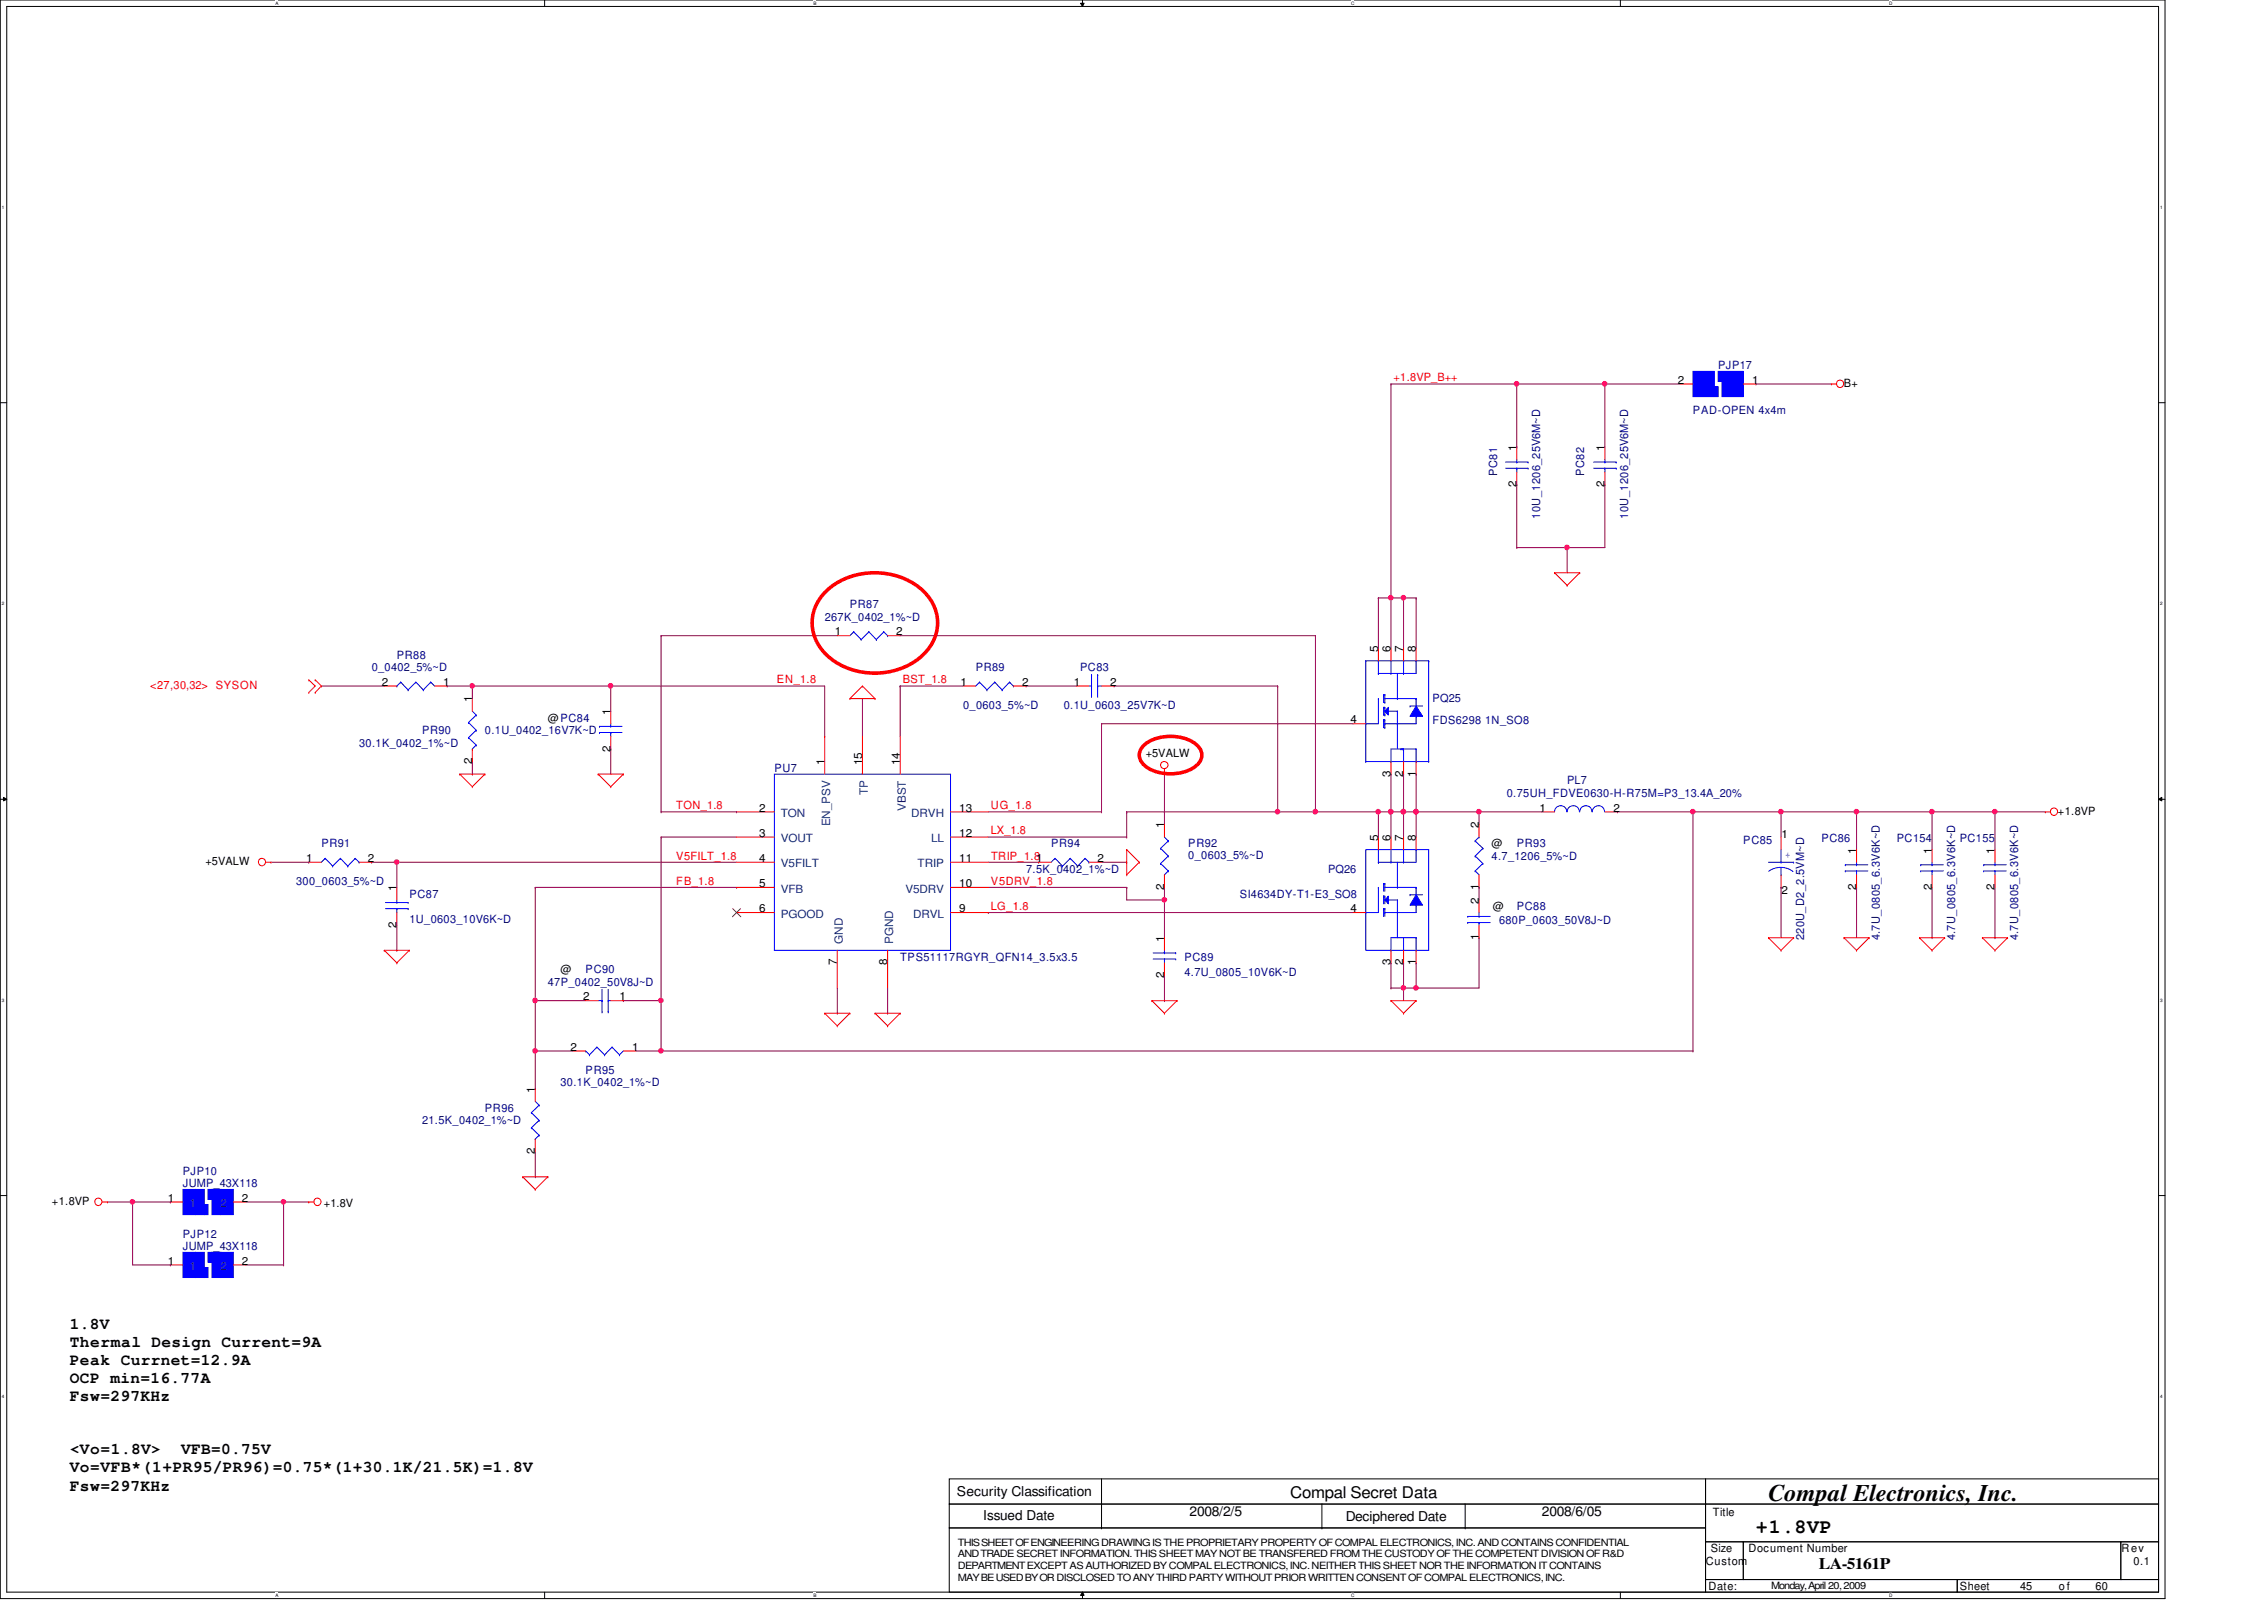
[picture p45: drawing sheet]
<svg xmlns="http://www.w3.org/2000/svg" width="297mm" height="210mm" viewBox="0 0 297 210" stroke-linecap="round" stroke-linejoin="round" font-family="sans-serif">
<defs><g id="words">
<text font-size="3.1" x="232" y="196.8">Compal Electronics, Inc.</text>
<text font-size="2.6" x="230.4" y="201.1">+1.8VP</text>
<g font-size="2.1">
<text x="9.1" y="174.3">1.8V</text>
<text x="9.1" y="176.7">Thermal Design Current=9A</text>
<text x="9.1" y="179">Peak Currnet=12.9A</text>
<text x="9.1" y="181.4">OCP min=16.77A</text>
<text x="9.1" y="183.8">Fsw=297KHz</text>
<text x="9.1" y="190.8">&lt;Vo=1.8V&gt;</text>
<text x="23.8" y="190.8">VFB=0.75V</text>
<text x="9.1" y="193.2">Vo=VFB*(1+PR95/PR96)=0.75*(1+30.1K/21.5K)=1.8V</text>
<text x="9.1" y="195.5">Fsw=297KHz</text>
<text x="169.3" y="196.5">Compal Secret Data</text>
<text x="238.6" y="205.9">LA-5161P</text>
</g>
<g font-size="1.8">
<text x="125.6" y="196.3">Security Classification</text>
<text x="129" y="199.4">Issued Date</text>
<text x="156.1" y="198.9">2008/2/5</text>
<text x="176.6" y="199.6">Deciphered Date</text>
<text x="202.3" y="198.9">2008/6/05</text>
</g>
<g font-size="1.5" fill="#f00">
<text x="182.8" y="50">+1.8VP_B++</text>
<text x="101.9" y="89.7">EN_1.8</text>
<text x="118.4" y="89.7">BST_1.8</text>
<text x="19.7" y="90.4">&lt;27,30,32&gt; SYSON</text>
<text x="88.7" y="106.2">TON_1.8</text>
<text x="130" y="106.2">UG_1.8</text>
<text x="88.7" y="112.8">V5FILT_1.8</text>
<text x="130" y="109.5">LX_1.8</text>
<text x="130" y="112.8">TRIP_1.81</text>
<text x="88.7" y="116.1">FB_1.8</text>
<text x="130" y="119.4">LG_1.8</text>
<text x="130" y="116.1">V5DRV_1.8</text>
</g>
<g font-size="1.5">
<text x="220.1" y="50.3">2</text>
<text x="229.9" y="50.3">1</text>
<text x="241.9" y="50.8">B+</text>
<text x="199" y="59.1" transform="rotate(-90 199 59.1)">1</text>
<text x="210.5" y="59.1" transform="rotate(-90 210.5 59.1)">1</text>
<text x="199" y="63.9" transform="rotate(-90 199 63.9)">2</text>
<text x="210.5" y="63.9" transform="rotate(-90 210.5 63.9)">2</text>
<text x="109.5" y="83.4">1</text>
<text x="117.6" y="83.4">2</text>
<text x="50.1" y="90">2</text>
<text x="58.2" y="90">1</text>
<text x="126" y="90">1</text>
<text x="134.1" y="90">2</text>
<text x="140.9" y="90">1</text>
<text x="145.7" y="90">2</text>
<text x="180.8" y="85.6" transform="rotate(-90 180.8 85.6)">5</text>
<text x="182.5" y="85.6" transform="rotate(-90 182.5 85.6)">6</text>
<text x="184.1" y="85.6" transform="rotate(-90 184.1 85.6)">7</text>
<text x="185.8" y="85.6" transform="rotate(-90 185.8 85.6)">8</text>
<text x="61.9" y="92.2" transform="rotate(-90 61.9 92.2)">1</text>
<text x="71.9" y="94.7">@PC84</text>
<text x="80.1" y="93.8" transform="rotate(-90 80.1 93.8)">1</text>
<text x="177.2" y="94.9">4</text>
<text x="61.9" y="100.2" transform="rotate(-90 61.9 100.2)">2</text>
<text x="80.1" y="98.6" transform="rotate(-90 80.1 98.6)">2</text>
<text x="108.2" y="100.4" transform="rotate(-90 108.2 100.4)">1</text>
<text x="113.1" y="100.4" transform="rotate(-90 113.1 100.4)">15</text>
<text x="118.1" y="100.4" transform="rotate(-90 118.1 100.4)">14</text>
<text x="150.3" y="99.3">+5VALW</text>
<text x="182.5" y="101.9" transform="rotate(-90 182.5 101.9)">3</text>
<text x="184.1" y="101.9" transform="rotate(-90 184.1 101.9)">2</text>
<text x="185.8" y="101.9" transform="rotate(-90 185.8 101.9)">1</text>
<text x="99.6" y="106.5">2</text>
<text x="125.9" y="106.5">13</text>
<text x="202" y="106.5">1</text>
<text x="211.7" y="106.5">2</text>
<text x="270" y="106.9">+1.8VP</text>
<text x="27" y="113.5">+5VALW</text>
<text x="40.2" y="113.1">1</text>
<text x="48.3" y="113.1">2</text>
<text x="99.6" y="109.8">3</text>
<text x="99.6" y="113.1">4</text>
<text x="125.9" y="109.8">12</text>
<text x="125.9" y="113.1">11</text>
<text x="144" y="113.1">2</text>
<text x="152.7" y="108.7" transform="rotate(-90 152.7 108.7)">1</text>
<text x="180.8" y="110.3" transform="rotate(-90 180.8 110.3)">5</text>
<text x="182.5" y="110.3" transform="rotate(-90 182.5 110.3)">6</text>
<text x="184.1" y="110.3" transform="rotate(-90 184.1 110.3)">7</text>
<text x="185.8" y="110.3" transform="rotate(-90 185.8 110.3)">8</text>
<text x="194" y="108.7" transform="rotate(-90 194 108.7)">2</text>
<text x="195.7" y="111.2">@</text>
<text x="233.7" y="110">1</text>
<text x="243.5" y="112" transform="rotate(-90 243.5 112)">1</text>
<text x="253.4" y="112" transform="rotate(-90 253.4 112)">1</text>
<text x="261.7" y="112" transform="rotate(-90 261.7 112)">1</text>
<text x="52" y="116.9" transform="rotate(-90 52 116.9)">1</text>
<text x="99.6" y="116.4">5</text>
<text x="99.6" y="119.7">6</text>
<text x="125.9" y="119.7">9</text>
<text x="125.9" y="116.4">10</text>
<text x="152.7" y="116.8" transform="rotate(-90 152.7 116.8)">2</text>
<text x="177.2" y="119.7">4</text>
<text x="194" y="118.6" transform="rotate(-90 194 118.6)">2</text>
<text x="194" y="116.8" transform="rotate(-90 194 116.8)">1</text>
<text x="195.9" y="119.4">@</text>
<text x="233.7" y="117.3">2</text>
<text x="243.5" y="116.8" transform="rotate(-90 243.5 116.8)">2</text>
<text x="253.4" y="116.8" transform="rotate(-90 253.4 116.8)">2</text>
<text x="261.7" y="116.8" transform="rotate(-90 261.7 116.8)">2</text>
<text x="52" y="121.7" transform="rotate(-90 52 121.7)">2</text>
<text x="152.7" y="123.5" transform="rotate(-90 152.7 123.5)">1</text>
<text x="194" y="123.4" transform="rotate(-90 194 123.4)">1</text>
<text x="73.5" y="127.7">@</text>
<text x="76.5" y="131.2">2</text>
<text x="81.3" y="131.2">1</text>
<text x="109.8" y="126.7" transform="rotate(-90 109.8 126.7)">7</text>
<text x="116.4" y="126.7" transform="rotate(-90 116.4 126.7)">8</text>
<text x="152.7" y="128.3" transform="rotate(-90 152.7 128.3)">2</text>
<text x="182.5" y="126.7" transform="rotate(-90 182.5 126.7)">3</text>
<text x="184.1" y="126.7" transform="rotate(-90 184.1 126.7)">2</text>
<text x="185.8" y="126.7" transform="rotate(-90 185.8 126.7)">1</text>
<text x="74.8" y="137.8">2</text>
<text x="82.9" y="137.8">1</text>
<text x="70.2" y="143.3" transform="rotate(-90 70.2 143.3)">1</text>
<text x="70.2" y="151.4" transform="rotate(-90 70.2 151.4)">2</text>
<text x="6.8" y="158.1">+1.8VP</text>
<text x="22" y="157.6">1</text>
<text x="31.7" y="157.6">2</text>
<text x="42.5" y="158.4">+1.8V</text>
<text x="22" y="165.9">1</text>
<text x="31.7" y="165.9">2</text>
<text x="224.4" y="203.6">Size</text>
<text x="224.7" y="198.8">Title</text>
<text x="229.4" y="203.6">Document Number</text>
<text x="278.3" y="203.6">Rev</text>
<text x="223.8" y="205.3">Custom</text>
<text x="224.2" y="208.6">Date:</text>
<text x="257.1" y="208.6">Sheet</text>
<text x="265" y="208.6">45</text>
<text x="270.1" y="208.6">o f</text>
<text x="275" y="208.6">60</text>
<text x="279.9" y="205.3">0.1</text>
</g>
<g font-size="1.5" fill="#000080">
<text x="225.4" y="48.4">PJP17</text>
<text x="222.1" y="54.4">PAD-OPEN 4x4m</text>
<text x="196.4" y="62.4" transform="rotate(-90 196.4 62.4)">PC81</text>
<text x="207.9" y="62.4" transform="rotate(-90 207.9 62.4)">PC82</text>
<text x="202.1" y="68" transform="rotate(-90 202.1 68)">10U_1206_25V6M~D</text>
<text x="213.6" y="68" transform="rotate(-90 213.6 68)">10U_1206_25V6M~D</text>
<text x="108.2" y="81.4">267K_0402_1%~D</text>
<text x="111.5" y="79.8">PR87</text>
<text x="48.8" y="88.1">0_0402_5%~D</text>
<text x="52.1" y="86.4">PR88</text>
<text x="128" y="88.1">PR89</text>
<text x="141.7" y="88.1">PC83</text>
<text x="126.4" y="93">0_0603_5%~D</text>
<text x="139.6" y="93">0.1U_0603_25V7K~D</text>
<text x="188" y="92">PQ25</text>
<text x="188" y="95">FDS6298 1N_SO8</text>
<text x="47.1" y="98">30.1K_0402_1%~D</text>
<text x="55.4" y="96.3">PR90</text>
<text x="63.6" y="96.3">0.1U_0402_16V7K~D</text>
<text x="101.6" y="101.3">PU7</text>
<text x="197.7" y="104.6">0.75UH_FDVE0630-H-R75M=P3_13.4A_20%</text>
<text x="205.6" y="102.9">PL7</text>
<text x="42.2" y="111.2">PR91</text>
<text x="137.9" y="111.2">PR94</text>
<text x="155.9" y="111.2">PR92</text>
<text x="155.9" y="112.6">0_0603_5%~D</text>
<text x="195.7" y="112.8">4.7_1206_5%~D</text>
<text x="199" y="111.2">PR93</text>
<text x="228.7" y="110.7">PC85</text>
<text x="239" y="110.5">PC86</text>
<text x="248.9" y="110.5">PC154</text>
<text x="257.1" y="110.5">PC155</text>
<text x="38.9" y="116.1">300_0603_5%~D</text>
<text x="53.7" y="117.8">PC87</text>
<text x="134.6" y="114.5">7.5K_0402_1%~D</text>
<text x="162.7" y="117.8">SI4634DY-T1-E3_SO8</text>
<text x="174.2" y="114.5">PQ26</text>
<text x="199" y="119.4">PC88</text>
<text x="53.7" y="121.1">1U_0603_10V6K~D</text>
<text x="196.7" y="121.2">680P_0603_50V8J~D</text>
<text x="236.7" y="123.4" transform="rotate(-90 236.7 123.4)">220U_D2_2.5VM~D</text>
<text x="246.6" y="123.4" transform="rotate(-90 246.6 123.4)">4.7U_0805_6.3V6K~D</text>
<text x="256.5" y="123.4" transform="rotate(-90 256.5 123.4)">4.7U_0805_6.3V6K~D</text>
<text x="264.8" y="123.4" transform="rotate(-90 264.8 123.4)">4.7U_0805_6.3V6K~D</text>
<text x="71.9" y="129.3">47P_0402_50V8J~D</text>
<text x="76.8" y="127.7">PC90</text>
<text x="118.1" y="126">TPS51117RGYR_QFN14_3.5x3.5</text>
<text x="155.4" y="126">PC89</text>
<text x="155.4" y="128">4.7U_0805_10V6K~D</text>
<text x="73.5" y="142.5">30.1K_0402_1%~D</text>
<text x="76.8" y="140.9">PR95</text>
<text x="55.4" y="147.5">21.5K_0402_1%~D</text>
<text x="63.6" y="145.8">PR96</text>
<text x="24" y="154.1">PJP10</text>
<text x="24" y="155.7">JUMP_43X118</text>
<text x="24" y="162.3">PJP12</text>
<text x="24" y="164">JUMP_43X118</text>
</g>
<g font-size="1.5" fill="#004080">
<text x="102.4" y="107.2">TON</text>
<text x="113.9" y="104.4" transform="rotate(-90 113.9 104.4)">TP</text>
<text x="118.8" y="106.4" transform="rotate(-90 118.8 106.4)">VBST</text>
<text x="119.5" y="107.2">DRVH</text>
<text x="102.4" y="110.5">VOUT</text>
<text x="102.4" y="113.8">V5FILT</text>
<text x="108.9" y="108.4" transform="rotate(-90 108.9 108.4)">EN_PSV</text>
<text x="120.4" y="113.8">TRIP</text>
<text x="122.2" y="110.5">LL</text>
<text x="102.4" y="117.1">VFB</text>
<text x="118.8" y="117.1">V5DRV</text>
<text x="102.4" y="120.4">PGOOD</text>
<text x="110.6" y="123.8" transform="rotate(-90 110.6 123.8)">GND</text>
<text x="117.2" y="123.8" transform="rotate(-90 117.2 123.8)">PGND</text>
<text x="119.8" y="120.4">DRVL</text>
<text x="24.8" y="158.4">1</text>
<text x="28.9" y="158.4">2</text>
<text x="24.8" y="166.6">1</text>
<text x="28.9" y="166.6">2</text>
</g>
<text font-size="1.5" fill="#00f" x="234.2" y="112.5">+</text>
<g font-size="1.3">
<text x="125.7" y="202.8">THIS SHEET OF ENGINEERING DRAWING IS THE PROPRIETARY PROPERTY OF COMPAL ELECTRONICS, INC. AND CONTAINS CONFIDENTIAL</text>
<text x="125.7" y="204.3">AND TRADE SECRET INFORMATION. THIS SHEET MAY NOT BE TRANSFERED FROM THE CUSTODY OF THE COMPETENT DIVISION OF R&amp;D</text>
<text x="125.7" y="205.8">DEPARTMENT EXCEPT AS AUTHORIZED BY COMPAL ELECTRONICS, INC. NEITHER THIS SHEET NOR THE INFORMATION ITCONTAINS</text>
<text x="125.7" y="207.3">MAY BE USED BY OR DISCLOSED TO ANY THIRD PARTY WITHOUT PRIOR WRITTEN CONSENT OF COMPAL ELECTRONICS, INC.</text>
<text x="232.4" y="208.4">Monday, April 20, 2009</text>
</g>
<g font-size=".6">
<text x="36.1" y=".6">A</text>
<text x="106.7" y=".6">B</text>
<text x="177.3" y=".6">C</text>
<text x="247.9" y=".6">D</text>
<text x=".3" y="27.4">1</text>
<text x="283.4" y="27.4">1</text>
<text x=".3" y="79.4">2</text>
<text x="283.4" y="79.4">2</text>
<text x=".3" y="131.4">3</text>
<text x="283.4" y="131.4">3</text>
<text x=".3" y="183.4">4</text>
<text x="283.4" y="183.4">4</text>
<text x="36.1" y="209.5">A</text>
<text x="106.7" y="209.5">B</text>
<text x="177.3" y="209.5">C</text>
<text x="247.9" y="209.5">D</text>
</g>
</g></defs>
<path d="M0 0h284.1v209.7h-284.1zM.9 .8h282.3v208.1h-282.3z" fill="none" stroke="#000" stroke-width=".13"/>
<g fill="#fff">
<path d="M36.1 .1h.4v.7h-.4z"/>
<path d="M36.1 209h.4v.6h-.4z"/>
</g>
<path d="M71.5 0v.8M71.5 208.9v.8" fill="none" stroke="#000" stroke-width=".13"/>
<g fill="#fff">
<path d="M106.7 .1h.4v.7h-.4z"/>
<path d="M106.7 209h.4v.6h-.4z"/>
</g>
<path d="M141.8 .4h.4l-.2 .4zM142 0v.8M142 208.9l.2 .4h-.4zM142 208.9v.8" fill="none" stroke="#000" stroke-width=".13"/>
<path d="M141.8 .4h.4l-.2 .4zM142 208.9l.2 .4h-.4z" fill="#000"/>
<g fill="#fff">
<path d="M177.3 .1h.4v.7h-.4z"/>
<path d="M177.3 209h.4v.6h-.4z"/>
</g>
<path d="M212.6 0v.8M212.6 208.9v.8" fill="none" stroke="#000" stroke-width=".13"/>
<g fill="#fff">
<path d="M247.9 .1h.3v.7h-.3z"/>
<path d="M247.9 209h.3v.6h-.3z"/>
<path d="M.3 26.8h.2v.7h-.2z"/>
<path d="M283.4 26.8h.3v.7h-.3z"/>
<path d="M.3 78.8h.2v.7h-.2z"/>
<path d="M283.4 78.8h.3v.7h-.3z"/>
</g>
<path d="M0 52.8h.9M283.2 52.8h.9" fill="none" stroke="#000" stroke-width=".13"/>
<g fill="#fff">
<path d="M.3 130.9h.2v.6h-.2z"/>
<path d="M283.4 130.9h.3v.6h-.3z"/>
</g>
<path d="M0 104.9h.9M.5 104.6l.4 .3-.4 .2zM283.2 104.9l.4-.3v.5zM283.2 104.9h.9" fill="none" stroke="#000" stroke-width=".13"/>
<path d="M.5 104.6l.4 .3-.4 .2zM283.2 104.9l.4-.3v.5z" fill="#000"/>
<g fill="#fff">
<path d="M.3 182.8h.2v.7h-.2z"/>
<path d="M283.4 182.8h.3v.7h-.3z"/>
</g>
<g fill="none" stroke="#000" stroke-width=".13">
<path d="M0 156.8h.9M283.2 156.8h.9M124.5 194h99.3v3.3h-99.3zM124.5 197.3h99.3v3.1h-99.3zM144.5 197.3h.1M144.5 194v6.4M173.4 197.3v3.1M192.2 197.3v3.1M223.8 194h59.4v3.3h-59.4zM223.8 197.3h59.4v5h-59.4zM124.5 200.4h99.3v8.5h-99.3zM144.5 200.4h.1"/>
<path d="M173.4 200.4h.1M192.2 200.4h.1M223.8 202.3h4.9v4.9h-4.9zM223.8 207.2h33v1.7h-33zM228.7 202.3h49.6v4.9h-49.6zM256.8 207.2h26.4v1.7h-26.4zM278.3 202.3h4.9v4.9h-4.9z"/>
</g>
<g fill="none" stroke="#800040" stroke-width=".13">
<path d="M182.5 50.4h.1M182.5 50.4v34.6M182.5 50.4h38M199 58.6h.1M199 50.4h.1M199 50.4v8.2M210.6 50.4h.1M210.6 50.4v8.2M230.4 50.4h.1M230.4 50.4h9.9M180.8 78.4h.1M180.8 78.4h5"/>
<path d="M180.8 78.4v6.6M182.5 78.4h.1M184.1 78.4h.1M184.1 78.4v6.6M185.8 78.4h.1M185.8 78.4v6.6M199 63.6h.1M199 71.8h.1M199 63.6v8.2M205.6 71.8h.1M205.6 71.8v3.3M210.6 63.6h.1"/>
<path d="M210.6 63.6v8.2h-11.6M42.2 90h.1M42.2 90h8.2M58.7 90h.1M58.7 90h49.5v6.6M62 90h.1M62 90v1.7M62 99.9v1.7M80.1 90h.1M80.1 98.3h.1M80.1 90v3.3M80.1 98.3v3.3"/>
<path d="M86.7 83.4h.1M86.7 83.4h23.2M86.7 83.4v23.1M108.2 96.6h.1M113.2 91.7h.1M113.2 91.7v4.9M118.1 90h.1M118.1 90h8.3M118.1 90v6.6M118.1 83.4h54.5M134.6 90h.1M134.6 90h6.6"/>
<path d="M144.5 95h.1M144.5 95h33M144.5 95v11.5M146.2 90h.1M146.2 90h21.4M167.6 90h.1M167.6 90v16.5M172.6 83.4h.1M172.6 83.4v23.1M35.6 113.1h4.9M40.5 113.1h.1M48.8 113.1h.1"/>
<path d="M48.8 113.1h47.8M52.1 113.1h.1M52.1 113.1v3.3M62 101.6h.1M70.2 116.4h.1M70.2 116.4h26.4M70.2 116.4v26.4M86.7 106.5h.1M86.7 109.8h.1M86.7 106.5h9.9M86.7 109.8h9.9M86.7 109.8v28.1"/>
<path d="M96.6 106.5h.1M96.6 116.4h.1M129.7 119.7h.1M129.7 106.5h14.8M129.7 119.7h47.8M129.7 113.1h6.6M129.7 116.4h18.1M129.7 109.8h18.1M136.3 113.1h.1M144.5 106.5h.1M144.5 113.1h3.3M147.8 113.1h.1"/>
<path d="M147.8 116.4h.1M147.8 109.8h.1M147.8 106.5h.1M147.8 106.5h54.5M147.8 106.5v3.3M147.8 116.4v1.7h5M152.8 101.6h.1M152.8 118.1h.1M152.8 101.6v6.6M152.8 116.4v6.6M167.6 106.5h.1M172.6 106.5h.1"/>
<path d="M180.8 106.5h.1M180.8 106.5v3.3M182.5 106.5h.1M182.5 101.6h.1M182.5 101.6v8.2M184.1 106.5h.1M184.1 101.6h.1M184.1 101.6v8.2M185.8 106.5h.1M185.8 101.6h.1M185.8 101.6v8.2M194.1 106.5h.1"/>
<path d="M194.1 116.4h.1M194.1 106.5v1.7M194.1 116.4v1.7M212.2 106.5h.1M212.2 106.5h56.1M222.1 106.5h.1M222.1 106.5v31.4M233.7 106.5h.1M233.7 116.4h.1M233.7 106.5v3.3M233.7 116.4v6.6M243.6 106.5h.1"/>
<path d="M243.6 116.4h.1M243.6 106.5v5M243.6 116.4v6.6M253.5 106.5h.1M253.5 106.5v5M253.5 116.4v6.6M261.7 106.5h.1M261.7 106.5v5M261.7 116.4v6.6M52.1 124.7h.1M52.1 121.4v3.3M70.2 131.3h.1"/>
<path d="M70.2 137.9h.1M70.2 131.3h6.6M70.2 137.9h5M81.8 131.3h.1M81.8 131.3h4.9M83.4 137.9h138.7M86.7 131.3h.1M86.7 137.9h.1M109.9 132.9h.1M109.9 129.6v3.3M116.5 132.9h.1M116.5 129.6v3.3"/>
<path d="M152.8 131.3h.1M152.8 123h.1M152.8 128v3.3M182.5 126.3h.1M182.5 129.6h.1M182.5 126.3v3.3M184.1 126.3h.1M184.1 129.6h.1M184.1 126.3v5M185.8 126.3h.1M185.8 129.6h.1M185.8 126.3v3.3"/>
<path d="M194.1 123h.1M194.1 123v6.6h-11.6M222.1 137.9h.1M253.5 123h.1M261.7 123h.1M14.1 157.7h8.2M17.4 157.7h.1M17.4 157.7v8.2h4.9M22.3 157.7h.1M32.3 157.7h8.2M37.2 157.7h.1M37.2 157.7v8.2"/>
<path d="M70.2 142.8h.1M70.2 154.4h.1M70.2 151.1v3.3M22.3 165.9h.1M32.3 165.9h4.9M37.2 165.9h.1"/>
</g>
<g fill="none" stroke="#f00" stroke-width=".13">
<path d="M240.3 50.4h.1M240.3 50.4h.7M204 75.1h.1M204 75.1h3.3M204 75.1l1.6 1.7M205.6 76.8h.1M207.3 75.1h.1M207.3 75.1l-1.7 1.7M40.5 89.2h.1M40.5 90.8h.1M40.5 89.2l.9 .8-.9 .8M41.4 90.8h.1"/>
<path d="M41.4 89.2h.1M41.4 89.2l.8 .8-.8 .8M50.4 90h1.7M57 90h1.7M108.2 96.6v5M109.9 83.4h1.6M111.5 91.7h.1M111.5 91.7h3.3M113.2 90h.1M113.2 90l-1.7 1.7M113.2 90l1.6 1.7M113.2 96.6v5"/>
<path d="M114.8 91.7h.1M116.5 83.4h1.6M118.1 96.6v5M34.9 113.1h.7M35.6 113.1h.1M52.1 116.4v1.7M52.1 119.7v1.7M60.3 101.6h.1M60.3 101.6h3.3M60.3 101.6l1.7 1.6M62 103.2h.1M63.6 101.6h.1"/>
<path d="M63.6 101.6l-1.6 1.6M78.5 101.6h.1M78.5 101.6h3.3M78.5 101.6l1.6 1.6M80.1 103.2h.1M81.8 101.6h.1M81.8 101.6l-1.7 1.6M96.6 106.5h5M96.6 113.1h5M96.6 109.8h5M96.6 116.4h5M96.6 119.7h5"/>
<path d="M124.7 106.5h5M124.7 113.1h5M124.7 109.8h5M124.7 116.4h5M124.7 119.7h5M136.3 113.1h1.6M142.9 113.1h1.6M147.8 114.8h.1M147.8 111.5h.1M147.8 111.5v3.3M147.8 111.5l1.7 1.6M149.5 113.1h.1"/>
<path d="M149.5 113.1l-1.7 1.7M152.8 101.6h.1M152.8 100.9v.7M194.1 118.1v1.6M202.3 106.5h1.7M210.6 106.5h1.6M268.3 106.5h.1M268.3 106.5h.7M50.4 124.7h.1M50.4 124.7h3.3M50.4 124.7l1.7 1.6M52.1 126.3h.1"/>
<path d="M53.7 124.7h.1M53.7 124.7l-1.6 1.6M108.2 132.9h.1M108.2 132.9h3.3M108.2 132.9l1.7 1.7M109.9 134.6h.1M109.9 124.7v4.9M111.5 132.9h.1M111.5 132.9l-1.6 1.7M114.8 132.9h.1M114.8 132.9h3.3M114.8 132.9l1.7 1.7"/>
<path d="M116.5 134.6h.1M116.5 124.7v4.9M118.1 132.9h.1M118.1 132.9l-1.6 1.7M151.1 131.3h.1M151.1 131.3h3.3M151.1 131.3l1.7 1.6M152.8 132.9h.1M154.4 131.3h.1M154.4 131.3l-1.6 1.6M182.5 131.3h.1M182.5 131.3h3.3"/>
<path d="M182.5 131.3l1.6 1.6M184.1 132.9h.1M185.8 131.3h.1M185.8 131.3l-1.7 1.6M194.1 121.4v1.6M232 123h.1M232 123h3.3M232 123l1.7 1.7M233.7 124.7h.1M235.3 123h.1M235.3 123l-1.6 1.7M241.9 123h.1"/>
<path d="M241.9 123h3.3M241.9 123l1.7 1.7M243.6 124.7h.1M245.2 123h.1M245.2 123l-1.6 1.7M251.8 123h.1M251.8 123h3.3M251.8 123l1.7 1.7M253.5 124.7h.1M255.1 123h.1M255.1 123l-1.6 1.7M260.1 123h.1"/>
<path d="M260.1 123h3.3M260.1 123l1.6 1.7M261.7 124.7h.1M263.4 123h.1M263.4 123l-1.7 1.7M13.4 157.7h.7M14.1 157.7h.1M40.5 157.7h.1M40.5 157.7h.7M68.6 154.4h.1M68.6 154.4h3.3M68.6 154.4l1.6 1.6"/>
<path d="M70.2 156h.1M71.9 154.4h.1M71.9 154.4l-1.7 1.6"/>
<circle cx="241.4" cy="50.4" r=".48"/>
<circle cx="34.4" cy="113.1" r=".48"/>
<circle cx="152.8" cy="100.4" r=".48"/>
<circle cx="269.5" cy="106.5" r=".48"/>
<circle cx="12.9" cy="157.7" r=".48"/>
<circle cx="41.6" cy="157.7" r=".48"/>
</g>
<path d="M108.6 77.4a9.7 9.7 0 0 1 12.4 0 5.6 5.6 0 0 1 0 8.6 9.6 9.6 0 0 1-12.4 0 5.6 5.6 0 0 1 0-8.6zM150.2 97.7a5.9 5.9 0 0 1 6.8 0 1.68 1.68 0 0 1 0 2.7 5.9 5.9 0 0 1-6.8 0 1.7 1.7 0 0 1 0-2.7z" fill="none" stroke="#f00" stroke-width=".47"/>
<g fill="none" stroke="#00f" stroke-width=".13">
<path d="M52.1 90h.1M52.6 89.5h.1M52.6 89.5l.9 1M52.6 89.5l-.5 .5M53.5 90.5h.1M54.6 89.5h.1M54.6 89.5l.9 1M54.6 89.5l-1.1 1M55.5 90.5h.1M56.5 89.5h.1M56.5 89.5l.5 .5M56.5 89.5l-1 1"/>
<path d="M112 82.9h.1M112 82.9l-.5 .5M112 82.9l1 1M113 83.9h.1M114 82.9h.1M114 82.9l-1 1M114 82.9l1 1M115 83.9h.1M115.9 82.9h.1M115.9 82.9l-.9 1M115.9 82.9l.6 .5M116.5 83.4h.1"/>
<path d="M50.6 119.2h2.9M50.6 118.4h2.9M52.1 118.4h.1M52.1 119.2h.1M52.1 118.1v.3M52.1 119.2v.5M53.5 119.2h.1M53.5 118.4h.1M101.6 101.6h23.1v23.1h-23.1zM138.4 112.6h.1M138.4 112.6l-.5 .5M138.4 112.6l1 1"/>
<path d="M139.4 113.6h.1M140.4 112.6h.1M140.4 112.6l1 1M140.4 112.6l-1 1M141.4 113.6h.1M142.4 112.6h.1M142.4 112.6l-1 1M142.4 112.6l.5 .5M142.9 113.1h.1M194.1 119.7v.5M204 106.5a.8 .8 0 0 1 .8-.8 .8 .8 0 0 1 .8 .8M205.6 106.5a.8 .8 0 0 1 .8-.8 .8 .8 0 0 1 .8 .8"/>
<path d="M207.3 106.5a.8 .8 0 0 1 .8-.8 .8 .8 0 0 1 .8 .8M208.9 106.5a.8 .8 0 0 1 .8-.8 .8 .8 0 0 1 .8 .8M192.6 120.2h.1M192.6 121h.1M192.6 120.2h2.9M192.6 121h2.9M194.1 121h.1M194.1 120.2h.1M194.1 121v.4"/>
</g>
<path d="M96.1 119.2l1.1 1.1M97.2 119.2l-1.1 1.1" fill="none" stroke="#804000" stroke-width=".13"/>
<path d="M227.1 48.7h1.6v3.3h-1.6z" fill-rule="evenodd" fill="#00f"/>
<path d="M227.1 48.7h1.6v3.3h-1.6z" fill="none" stroke="#00f" stroke-width=".13"/>
<path d="M222.1 48.7h1.7v3.3h-1.7z" fill-rule="evenodd" fill="#00f"/>
<path d="M222.1 48.7h1.7v3.3h-1.7z" fill="none" stroke="#00f" stroke-width=".13"/>
<path d="M225.9 48.7h1.2v3.3h-1.2z" fill-rule="evenodd" fill="#00f"/>
<path d="M225.9 48.7h1.2v3.3h-1.2z" fill="none" stroke="#00f" stroke-width=".13"/>
<path d="M225.4 48.7h.5v1.3h-.5z" fill-rule="evenodd" fill="#00f"/>
<path d="M225.4 48.7h.5v1.3h-.5z" fill="none" stroke="#00f" stroke-width=".13"/>
<path d="M224.9 50.7h.5v1.3h-.5z" fill-rule="evenodd" fill="#00f"/>
<path d="M224.9 50.7h.5v1.3h-.5z" fill="none" stroke="#00f" stroke-width=".13"/>
<path d="M223.8 48.7h1.1v3.3h-1.1z" fill-rule="evenodd" fill="#00f"/>
<g fill="none" stroke="#00f" stroke-width=".13">
<path d="M223.8 48.7h1.1v3.3h-1.1zM128.5 89.5h.1M128.5 89.5l-.5 .5M128.5 89.5l1 1M129.5 90.5h.1M130.5 89.5h.1M130.5 89.5l-1 1M130.5 89.5l1 1M131.5 90.5h.1M132.5 89.5h.1M132.5 89.5l-1 1M132.5 89.5l.5 .5"/>
<path d="M133 90h.1M42.7 112.6h.1M42.7 112.6l-.5 .5M42.7 112.6l.9 1M43.6 113.6h.1M44.7 112.6h.1M44.7 112.6l-1.1 1M44.7 112.6l.9 1M45.6 113.6h.1M46.6 112.6h.1M46.6 112.6l-1 1M46.6 112.6l.5 .5"/>
<path d="M47.1 113.1h.1M152.3 111.3h.1M152.3 113.3h.1M152.3 111.3l1 1M152.3 113.3l1 1M152.8 114.8h.1M152.8 109.8l.5 .5M153.3 110.3h.1M153.3 112.3h.1M153.3 114.3h.1M153.3 110.3l-1 1M153.3 112.3l-1 1"/>
<path d="M153.3 114.3l-.5 .5M151.3 125.8h3M151.3 125h3M152.8 125h.1M152.8 125.8h.1M152.8 124.7v.3M152.8 125.8v.5M154.3 125.8h.1M154.3 125h.1"/>
</g>
<path d="M220.5 50.4h1.6M228.7 50.4h1.7M126.4 90h1.6M133 90h1.6M40.5 113.1h1.7M47.1 113.1h1.7M152.8 108.2v1.6M152.8 114.8v1.6M152.8 123v1.7M152.8 126.3v1.7" fill="none" stroke="#f00" stroke-width=".13"/>
<path d="M185.8 92.6l.8 1.4h-1.6z" fill="#00f"/>
<path d="M185.8 92.6l.8 1.4h-1.6z" fill="none" stroke="#00f" stroke-width=".13"/>
<path d="M182.2 92.8v1l-.5-.5z" fill="#00f"/>
<g fill="none" stroke="#00f" stroke-width=".13">
<path d="M179.2 86.7h.1M179.2 99.9h.1M179.2 95h.1M179.2 99.9h8.2M179.2 86.7h8.2M179.2 86.7v13.2M180.8 91.7h.1M180.8 88.3h.1M180.8 86.7v1.6M180.8 91.7v3.3h-1.6M181.5 94.4h.1M181.5 92.8h.1"/>
<path d="M181.5 91.1h.1M181.5 91.1v1.1h.2M181.5 92.8v1h.2M181.5 94.4v1.1h.2M181.5 94.4h.2M181.5 92.8h.2M181.5 91.1h.2M181.7 95.5h.1M181.7 94.4h.1M181.7 93.8h.1M181.7 92.8h.1M181.7 92.2h.1"/>
<path d="M181.7 91.1h.1M181.7 95h.1M181.7 91.1v1.1M181.7 92.8v1M181.7 94.4v1.1M181.7 91.7h4.1M182.2 92.8v1l-.5-.5zM182.2 93.3h.1M182.2 93.3h1.1M182.5 88.3h.1M182.5 99.9h.1M182.5 86.7v1.6"/>
<path d="M183.3 91.7h.1M183.3 95h.1M183.3 93.3h.1M183.3 88.3v3.4M183.3 93.3v5M183.8 98.3h.1M184 98.3h.1M184.1 99.9h.1M184.1 88.3h.1M184.1 98.3h.1M184.1 86.7v1.6M184.1 98.3v1.6"/>
<path d="M185 92.6h.1M185 92.6h1.6M185.8 94h.1M185.8 91.7h.1M185.8 86.7h.1M185.8 98.3h.1M185.8 99.9h.1M185.8 86.7v1.6h-5M185.8 91.7v.9M185.8 94v1h-4.1M185.8 98.3v1.6M185.8 98.3h-3.3v1.6"/>
<path d="M187.4 99.9h.1M187.4 86.7h.1M187.4 86.7v13.2M232 113.1h3.3M233.7 113.1h.1M233.7 113.8a2.44 2.44 0 0 1 1.5 .5M233.7 113.8h-.1a2.57 2.57 0 0 0-1.5 .5M233.7 114.8h.1M233.7 111.5v1.6M233.7 113.8v1M235.3 113.1h.1M242.1 114.3h.1"/>
<path d="M242.1 113.5h.1M242.1 114.3h3M242.1 113.5h3M243.6 113.5h.1M243.6 114.3h.1M243.6 113.1v.4M243.6 114.3v.5M252 114.3h.1M252 113.5h.1M252 114.3h3M252 113.5h3M253.5 113.5h.1"/>
<path d="M253.5 114.3h.1M253.5 113.1v.4M253.5 114.3v.5M260.3 114.3h.1M260.3 113.5h.1M260.3 114.3h2.9M260.3 113.5h2.9M261.7 113.5h.1M261.7 114.3h.1M261.7 113.1v.4M261.7 114.3v.5"/>
</g>
<g fill="none" stroke="#f00" stroke-width=".13">
<path d="M177.5 95h1.7M180.8 85v1.7M182.5 85v1.7M182.5 99.9v1.7M184.1 85v1.7M184.1 99.9v1.7M185.8 85v1.7M185.8 99.9v1.7M233.7 109.8v1.7M233.7 114.8v1.6M243.6 111.5v1.6M243.6 114.8v1.6"/>
<path d="M253.5 111.5v1.6M253.5 114.8v1.6M261.7 111.5v1.6M261.7 114.8v1.6"/>
</g>
<path d="M24 164.3h1.7v3.3h-1.7z" fill-rule="evenodd" fill="#00f"/>
<path d="M24 164.3h1.7v3.3h-1.7z" fill="none" stroke="#00f" stroke-width=".13"/>
<path d="M25.7 164.3h1.1v3.3h-1.1z" fill-rule="evenodd" fill="#00f"/>
<path d="M25.7 164.3h1.1v3.3h-1.1z" fill="none" stroke="#00f" stroke-width=".13"/>
<path d="M26.8 166.3h.5v1.3h-.5z" fill-rule="evenodd" fill="#00f"/>
<path d="M26.8 166.3h.5v1.3h-.5z" fill="none" stroke="#00f" stroke-width=".13"/>
<path d="M27.3 164.3h.5v1.3h-.5z" fill-rule="evenodd" fill="#00f"/>
<path d="M27.3 164.3h.5v1.3h-.5z" fill="none" stroke="#00f" stroke-width=".13"/>
<path d="M27.8 164.3h1.2v3.3h-1.2z" fill-rule="evenodd" fill="#00f"/>
<path d="M27.8 164.3h1.2v3.3h-1.2z" fill="none" stroke="#00f" stroke-width=".13"/>
<path d="M29 164.3h1.6v3.3h-1.6z" fill-rule="evenodd" fill="#00f"/>
<path d="M209.1 61.4h2.9M209.1 60.6h2.9M210.6 60.6h.1M210.6 61.4h.1M210.6 60.3v.3M210.6 61.4v.5M212 61.4h.1M212 60.6h.1M29 164.3h1.6v3.3h-1.6z" fill="none" stroke="#00f" stroke-width=".13"/>
<path d="M210.6 58.6v1.7M210.6 61.9v1.7M22.3 165.9h1.7M30.6 165.9h1.7" fill="none" stroke="#f00" stroke-width=".13"/>
<path d="M24 156h1.7v3.3h-1.7z" fill-rule="evenodd" fill="#00f"/>
<path d="M24 156h1.7v3.3h-1.7z" fill="none" stroke="#00f" stroke-width=".13"/>
<path d="M25.7 156h1.1v3.3h-1.1z" fill-rule="evenodd" fill="#00f"/>
<path d="M25.7 156h1.1v3.3h-1.1z" fill="none" stroke="#00f" stroke-width=".13"/>
<path d="M26.8 158h.5v1.3h-.5z" fill-rule="evenodd" fill="#00f"/>
<path d="M26.8 158h.5v1.3h-.5z" fill="none" stroke="#00f" stroke-width=".13"/>
<path d="M27.3 156h.5v1.4h-.5z" fill-rule="evenodd" fill="#00f"/>
<path d="M27.3 156h.5v1.4h-.5z" fill="none" stroke="#00f" stroke-width=".13"/>
<path d="M27.8 156h1.2v3.3h-1.2z" fill-rule="evenodd" fill="#00f"/>
<path d="M27.8 156h1.2v3.3h-1.2z" fill="none" stroke="#00f" stroke-width=".13"/>
<path d="M29 156h1.6v3.3h-1.6z" fill-rule="evenodd" fill="#00f"/>
<g fill="none" stroke="#00f" stroke-width=".13">
<path d="M179.2 119.7h.1M180.8 113.1h.1M180.8 116.4h.1M180.8 116.4v3.3h-1.6M180.8 111.5v1.6M181.5 115.9h.1M181.5 119.2h.1M181.5 117.6h.1M181.5 115.9h.2M181.5 115.9v1M181.5 117.6v1M181.5 119.2v1"/>
<path d="M181.5 119.2h.2M181.5 117.6h.2M181.7 115.9h.1M181.7 119.2h.1M181.7 117.6h.1M181.7 115.9v1M181.7 117.6v1M181.7 119.2v1M181.7 116.4h4.1M182.2 118.1h.1M182.2 118.1h1.1M182.5 113.1h.1"/>
<path d="M182.5 111.5v1.6M183.3 116.4h.1M183.3 119.7h.1M183.3 113.1v3.3M183.3 119.7v3.3M184.1 113.1h.1M184.1 111.5v1.6M185 117.4h.1M185 117.4h1.6M185.8 116.4h.1M185.8 111.5h.1M185.8 118.7h.1"/>
<path d="M185.8 111.5v1.6h-5M185.8 116.4v1M185.8 118.7v1M78.5 131.3h.5M79 132.8h.1M79 131.3h.1M79 129.8v3M79.8 131.3h.1M79.8 132.8h.1M79.8 131.3h.3M79.8 129.8v3M182.5 124.7h.1"/>
<path d="M182.5 123v1.7M184.1 124.7h.1M184.1 123v1.7M185.8 124.7h.1M185.8 123v1.7M29 156h1.6v3.3h-1.6zM69.7 146h.1M69.7 148h.1M69.7 146l1 1M69.7 148l1 .9M70.2 149.4h.1M70.2 144.5l.5 .5"/>
<path d="M70.7 145h.1M70.7 147h.1M70.7 148.9h.1M70.7 145l-1 1M70.7 147l-1 1M70.7 148.9l-.5 .5"/>
</g>
<path d="M76.8 131.3h1.7M80.1 131.3h1.7M22.3 157.7h1.7M30.6 157.7h1.7M70.2 142.8v1.7M70.2 149.4v1.7" fill="none" stroke="#f00" stroke-width=".13"/>
<path d="M185.8 117.4l.8 1.3h-1.6z" fill="#00f"/>
<path d="M181.7 119.7h.1M181.7 119.7h4.1M185.8 117.4l.8 1.3h-1.6z" fill="none" stroke="#00f" stroke-width=".13"/>
<path d="M182.2 117.6v1l-.5-.5z" fill="#00f"/>
<g fill="none" stroke="#00f" stroke-width=".13">
<path d="M197.5 61.4h3M197.5 60.6h3M199 60.6h.1M199 61.4h.1M199 60.3v.3M199 61.4v.5M200.5 61.4h.1M200.5 60.6h.1M61.5 94.8h.1M61.5 96.8h.1M61.5 94.8l1 1M61.5 96.8l1 .9"/>
<path d="M62 98.3h.1M62 93.3l.5 .5M62.5 93.8h.1M62.5 95.8h.1M62.5 97.7h.1M62.5 93.8l-1 1M62.5 95.8l-1 1M62.5 97.7l-.5 .6M78.7 96.1h.1M78.7 95.3h.1M78.7 96.1h2.9M78.7 95.3h2.9"/>
<path d="M80.1 95.3h.1M80.1 96.1h.1M80.1 95v.3M80.1 96.1v.5M142.9 90h.3M143.2 90h.1M143.2 88.5h.1M143.2 88.5v3M144 88.5h.1M144 90h.1M144 90h.5M144 88.5v3"/>
<path d="M179.2 111.5h8.2v13.2h-8.2zM182.2 117.6v1l-.5-.5zM183.3 118.1h.1M183.3 118.1v1.6M193.5 114.3h.1M193.5 112.3h.1M193.5 110.3h.1M193.5 114.3l.6 .5M193.5 112.3l1.1 1M193.5 110.3l1.1 1M194.1 109.8h.1M194.1 109.8l-.6 .5"/>
<path d="M194.6 113.3h.1M194.6 111.3h.1M194.6 113.3l-1.1 1M194.6 111.3l-1.1 1M76.8 137.9h.1M76.8 137.9l.5 .5M77.3 138.4h.1M78.3 137.4h.1M78.3 137.4l1 1M78.3 137.4l-1 1M79.3 138.4h.1M80.3 137.4h.1"/>
<path d="M80.3 137.4l1 1M80.3 137.4l-1 1M81.3 138.4h.1M81.8 137.9l-.5 .5M182.5 123h3.3M185.8 123h.1"/>
</g>
<g fill="none" stroke="#f00" stroke-width=".13">
<path d="M199 58.6v1.7M199 61.9v1.7M62 91.7v1.6M62 98.3v1.6M80.1 93.3v1.7M80.1 96.6v1.7M141.2 90h1.7M144.5 90h1.7M177.5 119.7h1.7M180.8 109.8v1.7M182.5 109.8v1.7M184.1 109.8v1.7"/>
<path d="M185.8 109.8v1.7M194.1 108.2v1.6M194.1 114.8v1.6M75.2 137.9h1.6M81.8 137.9h1.6M182.5 124.7v1.6M184.1 124.7v1.6M185.8 124.7v1.6"/>
</g>
<circle cx="261.7" cy="106.5" r=".32" fill="#f0f"/>
<circle cx="261.7" cy="106.5" r=".32" fill="none" stroke="#f0f" stroke-width=".13"/>
<circle cx="243.6" cy="106.5" r=".32" fill="#f0f"/>
<circle cx="243.6" cy="106.5" r=".32" fill="none" stroke="#f0f" stroke-width=".13"/>
<circle cx="233.7" cy="106.5" r=".32" fill="#f0f"/>
<circle cx="233.7" cy="106.5" r=".32" fill="none" stroke="#f0f" stroke-width=".13"/>
<circle cx="185.8" cy="129.6" r=".32" fill="#f0f"/>
<circle cx="185.8" cy="129.6" r=".32" fill="none" stroke="#f0f" stroke-width=".13"/>
<circle cx="185.8" cy="106.5" r=".32" fill="#f0f"/>
<circle cx="185.8" cy="106.5" r=".32" fill="none" stroke="#f0f" stroke-width=".13"/>
<circle cx="194" cy="106.5" r=".32" fill="#f0f"/>
<circle cx="194" cy="106.5" r=".32" fill="none" stroke="#f0f" stroke-width=".13"/>
<circle cx="182.5" cy="78.4" r=".32" fill="#f0f"/>
<circle cx="182.5" cy="78.4" r=".32" fill="none" stroke="#f0f" stroke-width=".13"/>
<circle cx="182.5" cy="106.5" r=".32" fill="#f0f"/>
<circle cx="182.5" cy="106.5" r=".32" fill="none" stroke="#f0f" stroke-width=".13"/>
<circle cx="185.8" cy="106.5" r=".32" fill="#f0f"/>
<circle cx="185.8" cy="106.5" r=".32" fill="none" stroke="#f0f" stroke-width=".13"/>
<circle cx="184.1" cy="106.5" r=".32" fill="#f0f"/>
<circle cx="184.1" cy="106.5" r=".32" fill="none" stroke="#f0f" stroke-width=".13"/>
<circle cx="184.1" cy="106.5" r=".32" fill="#f0f"/>
<circle cx="184.1" cy="106.5" r=".32" fill="none" stroke="#f0f" stroke-width=".13"/>
<circle cx="80.1" cy="90" r=".32" fill="#f0f"/>
<circle cx="80.1" cy="90" r=".32" fill="none" stroke="#f0f" stroke-width=".13"/>
<circle cx="182.5" cy="106.5" r=".32" fill="#f0f"/>
<circle cx="182.5" cy="106.5" r=".32" fill="none" stroke="#f0f" stroke-width=".13"/>
<circle cx="180.8" cy="106.5" r=".32" fill="#f0f"/>
<circle cx="180.8" cy="106.5" r=".32" fill="none" stroke="#f0f" stroke-width=".13"/>
<circle cx="184.1" cy="78.4" r=".32" fill="#f0f"/>
<circle cx="184.1" cy="78.4" r=".32" fill="none" stroke="#f0f" stroke-width=".13"/>
<circle cx="205.6" cy="71.8" r=".32" fill="#f0f"/>
<circle cx="205.6" cy="71.8" r=".32" fill="none" stroke="#f0f" stroke-width=".13"/>
<circle cx="184.1" cy="129.6" r=".32" fill="#f0f"/>
<circle cx="184.1" cy="129.6" r=".32" fill="none" stroke="#f0f" stroke-width=".13"/>
<circle cx="167.6" cy="106.5" r=".32" fill="#f0f"/>
<circle cx="167.6" cy="106.5" r=".32" fill="none" stroke="#f0f" stroke-width=".13"/>
<circle cx="61.9" cy="90" r=".32" fill="#f0f"/>
<circle cx="61.9" cy="90" r=".32" fill="none" stroke="#f0f" stroke-width=".13"/>
<circle cx="210.5" cy="50.4" r=".32" fill="#f0f"/>
<circle cx="210.5" cy="50.4" r=".32" fill="none" stroke="#f0f" stroke-width=".13"/>
<circle cx="199" cy="50.4" r=".32" fill="#f0f"/>
<circle cx="199" cy="50.4" r=".32" fill="none" stroke="#f0f" stroke-width=".13"/>
<circle cx="86.7" cy="131.2" r=".32" fill="#f0f"/>
<circle cx="86.7" cy="131.2" r=".32" fill="none" stroke="#f0f" stroke-width=".13"/>
<circle cx="222.1" cy="106.5" r=".32" fill="#f0f"/>
<circle cx="222.1" cy="106.5" r=".32" fill="none" stroke="#f0f" stroke-width=".13"/>
<circle cx="86.7" cy="137.9" r=".32" fill="#f0f"/>
<circle cx="86.7" cy="137.9" r=".32" fill="none" stroke="#f0f" stroke-width=".13"/>
<circle cx="70.2" cy="137.9" r=".32" fill="#f0f"/>
<circle cx="70.2" cy="137.9" r=".32" fill="none" stroke="#f0f" stroke-width=".13"/>
<circle cx="70.2" cy="131.2" r=".32" fill="#f0f"/>
<circle cx="70.2" cy="131.2" r=".32" fill="none" stroke="#f0f" stroke-width=".13"/>
<circle cx="52" cy="113.1" r=".32" fill="#f0f"/>
<circle cx="52" cy="113.1" r=".32" fill="none" stroke="#f0f" stroke-width=".13"/>
<circle cx="172.6" cy="106.5" r=".32" fill="#f0f"/>
<circle cx="172.6" cy="106.5" r=".32" fill="none" stroke="#f0f" stroke-width=".13"/>
<circle cx="152.8" cy="118" r=".32" fill="#f0f"/>
<circle cx="152.8" cy="118" r=".32" fill="none" stroke="#f0f" stroke-width=".13"/>
<circle cx="17.4" cy="157.7" r=".32" fill="#f0f"/>
<circle cx="17.4" cy="157.7" r=".32" fill="none" stroke="#f0f" stroke-width=".13"/>
<circle cx="37.2" cy="157.7" r=".32" fill="#f0f"/>
<circle cx="37.2" cy="157.7" r=".32" fill="none" stroke="#f0f" stroke-width=".13"/>
<circle cx="253.5" cy="106.5" r=".32" fill="#f0f"/>
<circle cx="253.5" cy="106.5" r=".32" fill="none" stroke="#f0f" stroke-width=".13"/>
<use href="#words"/>
</svg>
